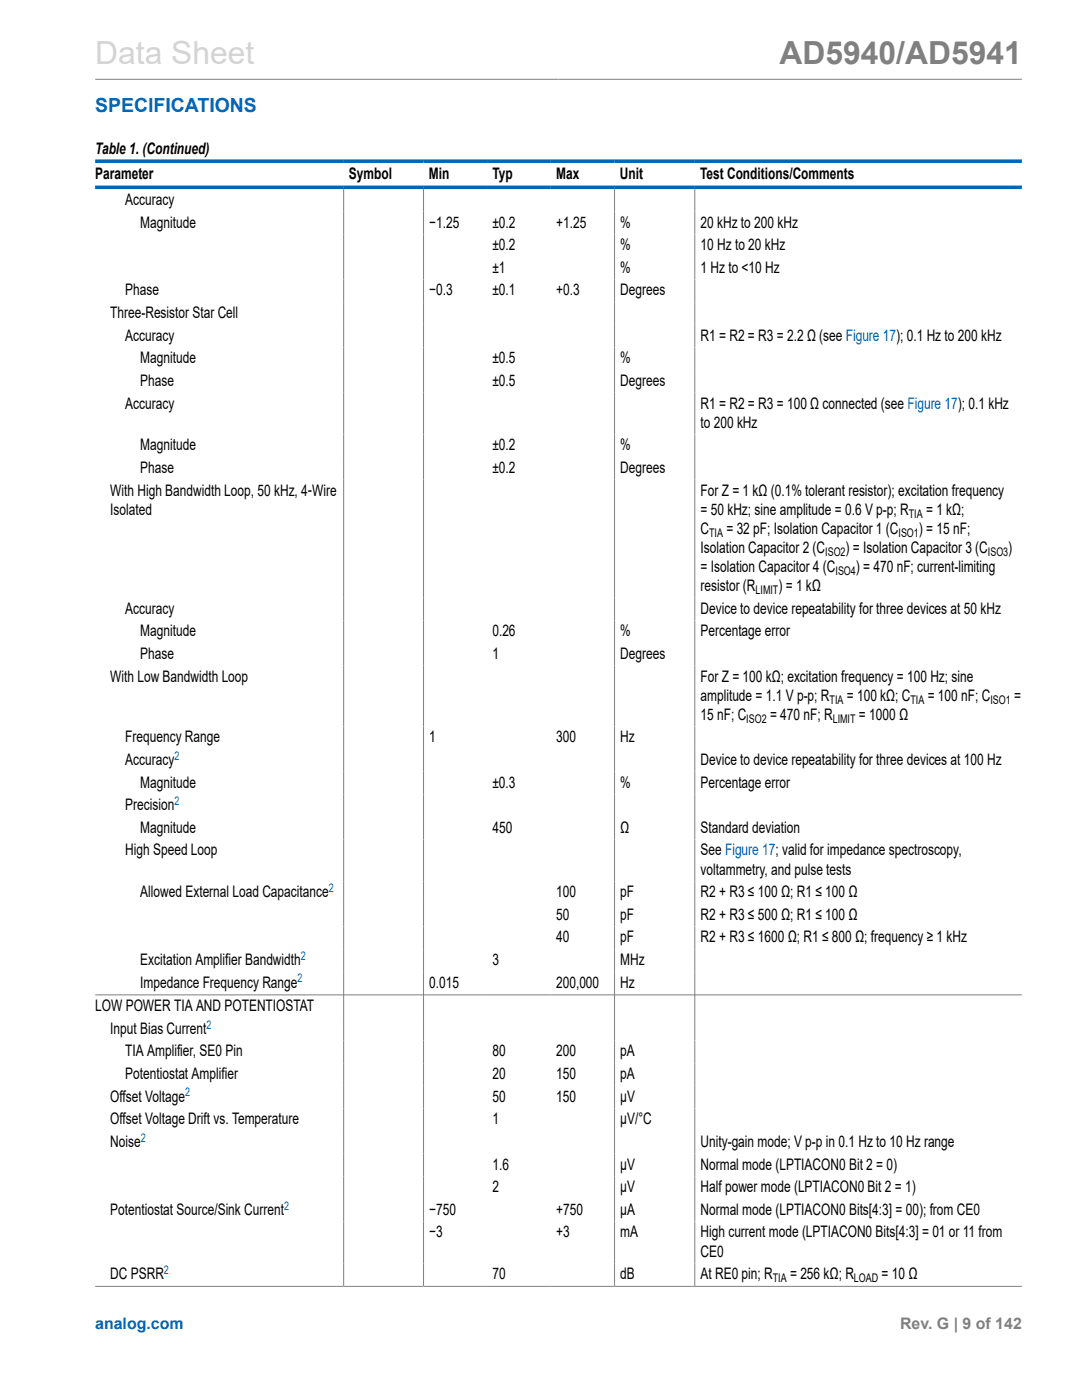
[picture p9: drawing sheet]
<svg xmlns="http://www.w3.org/2000/svg" width="216mm" height="279mm" viewBox="0 0 216 279" stroke-linecap="round" stroke-linejoin="round" font-family="sans-serif">
<defs><g id="words">
<text font-size="6.3" fill="#d3d3d3" x="19" y="12.7">Data Sheet</text>
<text font-size="6.3" fill="#808080" x="155.5" y="12.7">AD5940/AD5941</text>
<text font-size="3.9" fill="#0067b8" x="19" y="22.3">SPECIFICATIONS</text>
<g font-size="3.2">
<text x="19" y="30.8">Table 1. (Continued)</text>
<text x="19" y="35.7">Parameter</text>
<text x="69.6" y="35.7">Symbol</text>
<text x="85.6" y="35.7">Min</text>
<text x="98.3" y="35.7">Typ</text>
<text x="111" y="35.7">Max</text>
<text x="123.7" y="35.7">Unit</text>
<text x="139.7" y="35.7">Test Conditions/Comments</text>
<text x="25" y="40.9">Accuracy</text>
<text x="28" y="45.4">Magnitude</text>
<text x="85.7" y="45.4">−1.25</text>
<text x="98.3" y="45.4">±0.2</text>
<text x="111" y="45.4">+1.25</text>
<text x="123.8" y="45.4">%</text>
<text x="139.8" y="45.4">20 kHz to 200 kHz</text>
<text x="98.3" y="49.9">±0.2</text>
<text x="123.8" y="49.9">%</text>
<text x="139.8" y="49.9">10 Hz to 20 kHz</text>
<text x="25" y="59">Phase</text>
<text x="85.7" y="59">−0.3</text>
<text x="98.3" y="54.5">±1</text>
<text x="98.3" y="59">±0.1</text>
<text x="111" y="59">+0.3</text>
<text x="123.8" y="54.5">%</text>
<text x="123.8" y="59">Degrees</text>
<text x="139.8" y="54.5">1 Hz to &lt;10 Hz</text>
<text x="22" y="63.5">Three-Resistor Star Cell</text>
<text x="25" y="68">Accuracy</text>
<text x="139.8" y="68">R1 = R2 = R3 = 2.2 Ω (see Figure 17); 0.1 Hz to 200 kHz</text>
<text x="28" y="72.5">Magnitude</text>
<text x="28" y="77">Phase</text>
<text x="98.3" y="72.5">±0.5</text>
<text x="98.3" y="77">±0.5</text>
<text x="123.8" y="72.5">%</text>
<text x="123.8" y="77">Degrees</text>
<text x="25" y="81.5">Accuracy</text>
<text x="139.8" y="81.5">R1 = R2 = R3 = 100 Ω connected (see Figure 17); 0.1 kHz</text>
<text x="28" y="89.9">Magnitude</text>
<text x="98.3" y="89.9">±0.2</text>
<text x="123.8" y="89.9">%</text>
<text x="139.8" y="85.4">to 200 kHz</text>
<text x="28" y="94.4">Phase</text>
<text x="98.3" y="94.4">±0.2</text>
<text x="123.8" y="94.4">Degrees</text>
<text x="22" y="98.9">With High Bandwidth Loop, 50 kHz, 4‑Wire</text>
<text x="139.8" y="98.9">For Z = 1 kΩ (0.1% tolerant resistor); excitation frequency</text>
<text x="22" y="102.7">Isolated</text>
<text x="139.8" y="106.5">C</text>
<text x="139.8" y="102.7">= 50 kHz; sine amplitude = 0.6 V p-p; R</text>
<text x="144.9" y="106.5">= 32 pF; Isolation Capacitor 1 (C</text>
<text x="183.4" y="106.5">) = 15 nF;</text>
<text x="184.8" y="102.7">= 1 kΩ;</text>
<text x="139.8" y="110.3">Isolation Capacitor 2 (C</text>
<text x="168.7" y="110.3">) = Isolation Capacitor 3 (C</text>
<text x="201.2" y="110.3">)</text>
<text x="139.8" y="118">resistor (R</text>
<text x="139.8" y="114.1">= Isolation Capacitor 4 (C</text>
<text x="155.3" y="118">) = 1 kΩ</text>
<text x="170.8" y="114.1">) = 470 nF; current-limiting</text>
<text x="25" y="122.5">Accuracy</text>
<text x="139.8" y="122.5">Device to device repeatability for three devices at 50 kHz</text>
<text x="28" y="127">Magnitude</text>
<text x="28" y="131.5">Phase</text>
<text x="98.3" y="127">0.26</text>
<text x="98.3" y="131.5">1</text>
<text x="123.8" y="127">%</text>
<text x="123.8" y="131.5">Degrees</text>
<text x="139.8" y="127">Percentage error</text>
<text x="22" y="136">With Low Bandwidth Loop</text>
<text x="139.8" y="136">For Z = 100 kΩ; excitation frequency = 100 Hz; sine</text>
<text x="139.8" y="139.8">amplitude = 1.1 V p-p; R</text>
<text x="139.8" y="143.6">15 nF; C</text>
<text x="153.6" y="143.6">= 470 nF; R</text>
<text x="169" y="139.8">= 100 kΩ; C</text>
<text x="171.4" y="143.6">= 1000 Ω</text>
<text x="185.1" y="139.8">= 100 nF; C</text>
<text x="202.3" y="139.8">=</text>
<text x="25" y="148.2">Frequency Range</text>
<text x="85.7" y="148.2">1</text>
<text x="111" y="148.2">300</text>
<text x="123.8" y="148.2">Hz</text>
<text x="25" y="152.7">Accuracy</text>
<text x="139.8" y="152.7">Device to device repeatability for three devices at 100 Hz</text>
<text x="25" y="161.7">Precision</text>
<text x="28" y="157.2">Magnitude</text>
<text x="98.3" y="157.2">±0.3</text>
<text x="123.8" y="157.2">%</text>
<text x="139.8" y="157.2">Percentage error</text>
<text x="28" y="166.2">Magnitude</text>
<text x="98.3" y="166.2">450</text>
<text x="123.8" y="166.2">Ω</text>
<text x="139.8" y="166.2">Standard deviation</text>
<text x="25" y="170.7">High Speed Loop</text>
<text x="139.8" y="170.7">See Figure 17; valid for impedance spectroscopy,</text>
<text x="28" y="179.1">Allowed External Load Capacitance</text>
<text x="111" y="179.1">100</text>
<text x="123.8" y="179.1">pF</text>
<text x="139.8" y="179.1">R2 + R3 ≤ 100 Ω; R1 ≤ 100 Ω</text>
<text x="139.8" y="174.5">voltammetry, and pulse tests</text>
<text x="111" y="183.6">50</text>
<text x="123.8" y="183.6">pF</text>
<text x="139.8" y="183.6">R2 + R3 ≤ 500 Ω; R1 ≤ 100 Ω</text>
<text x="111" y="188.1">40</text>
<text x="123.8" y="188.1">pF</text>
<text x="139.8" y="188.1">R2 + R3 ≤ 1600 Ω; R1 ≤ 800 Ω; frequency ≥ 1 kHz</text>
<text x="28" y="192.6">Excitation Amplifier Bandwidth</text>
<text x="28" y="197.1">Impedance Frequency Range</text>
<text x="85.7" y="197.1">0.015</text>
<text x="98.3" y="192.6">3</text>
<text x="111" y="197.1">200,000</text>
<text x="123.8" y="192.6">MHz</text>
<text x="123.8" y="197.1">Hz</text>
<text x="19" y="201.8">LOW POWER TIA AND POTENTIOSTAT</text>
<text x="22" y="206.3">Input Bias Current</text>
<text x="25" y="210.8">TIA Amplifier, SE0 Pin</text>
<text x="25" y="215.4">Potentiostat Amplifier</text>
<text x="98.3" y="210.8">80</text>
<text x="98.3" y="215.4">20</text>
<text x="111" y="210.8">200</text>
<text x="111" y="215.4">150</text>
<text x="123.8" y="210.8">pA</text>
<text x="123.8" y="215.4">pA</text>
<text x="22" y="219.9">Offset Voltage</text>
<text x="98.3" y="219.9">50</text>
<text x="111" y="219.9">150</text>
<text x="123.8" y="219.9">µV</text>
<text x="22" y="224.4">Offset Voltage Drift vs. Temperature</text>
<text x="98.3" y="224.4">1</text>
<text x="123.8" y="224.4">µV/°C</text>
<text x="22" y="228.9">Noise</text>
<text x="98.3" y="233.4">1.6</text>
<text x="123.8" y="233.4">µV</text>
<text x="139.8" y="228.9">Unity-gain mode; V p-p in 0.1 Hz to 10 Hz range</text>
<text x="139.8" y="233.4">Normal mode (LPTIACON0 Bit 2 = 0)</text>
<text x="98.3" y="237.9">2</text>
<text x="123.8" y="237.9">µV</text>
<text x="139.8" y="237.9">Half power mode (LPTIACON0 Bit 2 = 1)</text>
<text x="22" y="242.5">Potentiostat Source/Sink Current</text>
<text x="85.7" y="242.5">−750</text>
<text x="111" y="242.5">+750</text>
<text x="123.8" y="242.5">µA</text>
<text x="139.8" y="242.5">Normal mode (LPTIACON0 Bits[4:3] = 00); from CE0</text>
<text x="85.7" y="247">−3</text>
<text x="111" y="247">+3</text>
<text x="123.8" y="247">mA</text>
<text x="139.8" y="247">High current mode (LPTIACON0 Bits[4:3] = 01 or 11 from</text>
<text x="139.8" y="250.8">CE0</text>
<text x="22" y="255.3">DC PSRR</text>
<text x="98.3" y="255.3">70</text>
<text x="123.8" y="255.3">dB</text>
<text x="139.8" y="255.3">At RE0 pin; R</text>
<text x="157.6" y="255.3">= 256 kΩ; R</text>
<text x="175.9" y="255.3">= 10 Ω</text>
</g>
<text font-size="3.2" fill="#0067b8" x="19" y="265.3">analog.com</text>
<text font-size="3.2" fill="#808080" x="179.6" y="265.3">Rev. G | 9 of 142</text>
<g font-size="2.4">
<text x="141.5" y="107.2">TIA</text>
<text x="179.3" y="107.2">ISO1</text>
<text x="181.3" y="103.4">TIA</text>
<text x="164.7" y="111">ISO2</text>
<text x="197.1" y="111">ISO3</text>
<text x="150.8" y="118.6">LIMIT</text>
<text x="166.7" y="114.8">ISO4</text>
<text x="165.5" y="140.5">TIA</text>
<text x="181.7" y="140.5">TIA</text>
<text x="197.6" y="140.5">ISO1</text>
<text x="148.9" y="144.3">ISO2</text>
<text x="166.2" y="144.3">LIMIT</text>
<text x="154.2" y="255.9">TIA</text>
<text x="170.4" y="255.9">LOAD</text>
</g>
<g font-size="2.4" fill="#0067b8">
<text x="34.8" y="151.6">2</text>
<text x="34.8" y="160.6">2</text>
<text x="65.6" y="178">2</text>
<text x="60" y="191.5">2</text>
<text x="59.4" y="196.1">2</text>
<text x="41.2" y="205.3">2</text>
<text x="36.9" y="218.8">2</text>
<text x="28.1" y="227.8">2</text>
<text x="56.7" y="241.4">2</text>
<text x="32.7" y="254.2">2</text>
</g>
</g></defs>
<path d="M19 15.8h184.9M68.6 37.7v218.9M84.5 37.7v218.9M122.6 37.7v218.9M138.6 37.7v218.9M19 198.6h184.9M19 256.7h184.9" fill="none" stroke="#808080" stroke-width=".2"/>
<path d="M19 32.2h184.9M19 37.4h184.9" fill="none" stroke="#0067b8" stroke-width=".71"/>
<use href="#words"/>
</svg>
